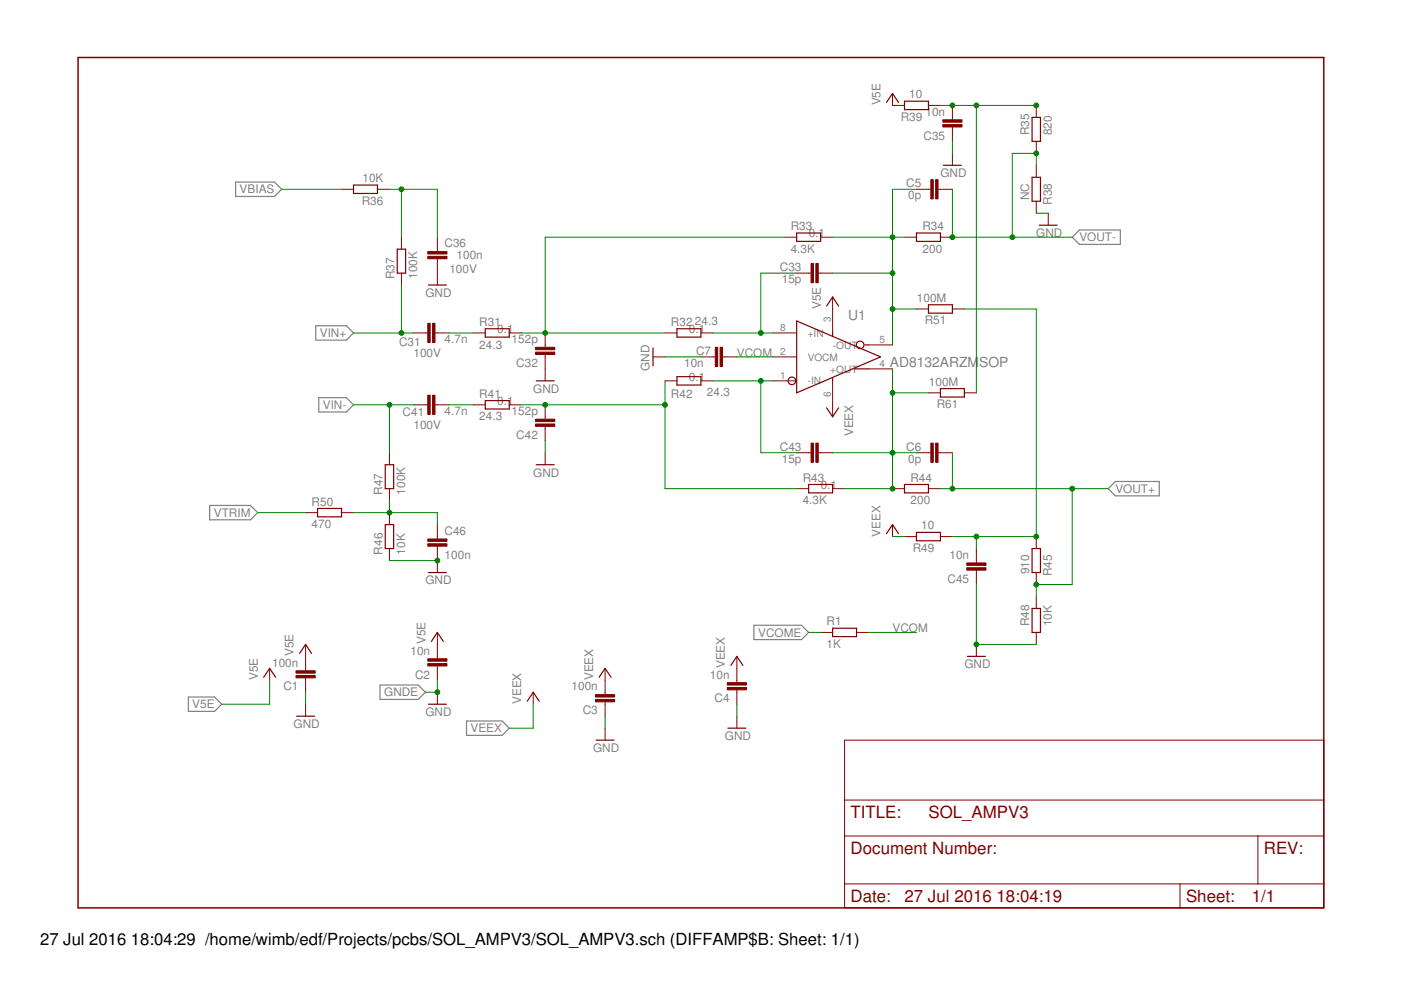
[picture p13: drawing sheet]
<svg xmlns="http://www.w3.org/2000/svg" width="297mm" height="210mm" viewBox="0 0 297 210" stroke-linecap="round" stroke-linejoin="round" font-family="sans-serif">
<defs><g id="words">
<g font-size="3.6" fill="#800000">
<text x="180.3" y="173.4">TITLE:</text>
<text x="196.9" y="173.4">SOL_AMPV3</text>
<text x="180.3" y="181.1">Document Number:</text>
<text x="268" y="181.1">REV:</text>
<text x="180.3" y="191.2">Date:</text>
<text x="191.8" y="191.2">27 Jul 2016</text>
<text x="211.3" y="191.2">18:04:19</text>
<text x="251.5" y="191.2">Sheet:</text>
<text x="265.4" y="191.2">1/1</text>
</g>
<g font-size="3.5">
<text x="8.5" y="200.4">27 Jul 2016</text>
<text x="27.8" y="200.4">18:04:29 /home/wimb/edf/Projects/pcbs/SOL_AMPV3/SOL_AMPV3.sch (DIFFAMP$B: Sheet: 1/1)</text>
</g>
<g font-size="2.9" fill="#808080">
<text x="179.8" y="67.9">U1</text>
<text x="188.7" y="77.9">AD8132ARZM</text>
<text x="207.6" y="77.9">SOP</text>
</g>
<g font-size="2.5" fill="#808080">
<text x="186.7" y="22.4" transform="rotate(-90 186.7 22.4)">V5E</text>
<text x="192.8" y="20.8">10</text>
<text x="191" y="25.6">R39</text>
<text x="195.8" y="29.6">C35</text>
<text x="196.2" y="24.5">10n</text>
<text x="218.2" y="28.7" transform="rotate(-90 218.2 28.7)">R35</text>
<text x="223" y="28.7" transform="rotate(-90 223 28.7)">820</text>
<text x="50.8" y="41">VBIAS</text>
<text x="76.8" y="38.6">10K</text>
<text x="192.1" y="39.7">C5</text>
<text x="199.4" y="37.6">GND</text>
<text x="76.7" y="43.4">R36</text>
<text x="192.5" y="42.3">0p</text>
<text x="218.2" y="42.5" transform="rotate(-90 218.2 42.5)">NC</text>
<text x="223" y="43.4" transform="rotate(-90 223 43.4)">R38</text>
<text x="94.3" y="52.4">C36</text>
<text x="167.7" y="53.6">4.3K</text>
<text x="167.7" y="48.8">R33</text>
<text x="171.5" y="50.3">0.1</text>
<text x="195.6" y="53.6">200</text>
<text x="195.6" y="48.8">R34</text>
<text x="219.7" y="50.3">GND</text>
<text x="228.9" y="51.2">VOUT-</text>
<text x="83.6" y="59.2" transform="rotate(-90 83.6 59.2)">R37</text>
<text x="88.4" y="59.2" transform="rotate(-90 88.4 59.2)">100K</text>
<text x="95.3" y="57.9">100V</text>
<text x="96.8" y="55">100n</text>
<text x="165.3" y="57.5">C33</text>
<text x="90.2" y="63">GND</text>
<text x="165.7" y="60.1">15p</text>
<text x="174" y="65.5" transform="rotate(-90 174 65.5)">V5E</text>
<text x="194.4" y="64">100M</text>
<text x="67.8" y="71.5">VIN+</text>
<text x="101.6" y="69.1">R31</text>
<text x="105.4" y="70.6">0.1</text>
<text x="142.3" y="69.1">R32</text>
<text x="146.1" y="70.6">0.1</text>
<text x="147.3" y="68.8">24.3</text>
<text x="196.1" y="68.8">R51</text>
<text x="84.6" y="73.3">C31</text>
<text x="87.7" y="75.7">100V</text>
<text x="94.3" y="72.8">4.7n</text>
<text x="101.6" y="73.9">24.3</text>
<text x="108.5" y="72.8">152p</text>
<text x="109.5" y="77.8">C32</text>
<text x="145" y="77.8">10n</text>
<text x="147.6" y="75.3">C7</text>
<text x="156.2" y="75.7">VCOM</text>
<text x="113" y="83.3">GND</text>
<text x="137.7" y="78.7" transform="rotate(-90 137.7 78.7)">GND</text>
<text x="146.1" y="80.8">0.1</text>
<text x="196.9" y="81.8">100M</text>
<text x="68.4" y="86.7">VIN-</text>
<text x="85.4" y="88.2">C41</text>
<text x="94.3" y="88">4.7n</text>
<text x="101.6" y="89.1">24.3</text>
<text x="101.6" y="84.3">R41</text>
<text x="105.4" y="85.8">0.1</text>
<text x="108.5" y="88">152p</text>
<text x="142.3" y="84.3">R42</text>
<text x="149.9" y="84.1">24.3</text>
<text x="198.6" y="86.6">R61</text>
<text x="87.7" y="90.9">100V</text>
<text x="109.5" y="93.1">C42</text>
<text x="165.3" y="95.6">C43</text>
<text x="180.9" y="92.5" transform="rotate(-90 180.9 92.5)">VEEX</text>
<text x="192.1" y="95.6">C6</text>
<text x="113" y="101.1">GND</text>
<text x="165.7" y="98.2">15p</text>
<text x="192.5" y="98.2">0p</text>
<text x="66.1" y="107.2">R50</text>
<text x="81.1" y="104.9" transform="rotate(-90 81.1 104.9)">R47</text>
<text x="85.9" y="104.9" transform="rotate(-90 85.9 104.9)">100K</text>
<text x="170.2" y="106.9">4.3K</text>
<text x="170.2" y="102.1">R43</text>
<text x="174" y="103.6">0.1</text>
<text x="193" y="106.9">200</text>
<text x="193" y="102.1">R44</text>
<text x="236.5" y="104.5">VOUT+</text>
<text x="45.3" y="109.6">VTRIM</text>
<text x="66.1" y="112">470</text>
<text x="94.3" y="113.4">C46</text>
<text x="186.7" y="113.8" transform="rotate(-90 186.7 113.8)">VEEX</text>
<text x="195.3" y="112.2">10</text>
<text x="81.1" y="117.6" transform="rotate(-90 81.1 117.6)">R46</text>
<text x="85.9" y="117.6" transform="rotate(-90 85.9 117.6)">10K</text>
<text x="94.3" y="118.5">100n</text>
<text x="193.5" y="117">R49</text>
<text x="201.3" y="118.5">10n</text>
<text x="90.2" y="123.9">GND</text>
<text x="200.9" y="123.5">C45</text>
<text x="218.2" y="121.8" transform="rotate(-90 218.2 121.8)">910</text>
<text x="223" y="122.2" transform="rotate(-90 223 122.2)">R45</text>
<text x="90.2" y="136.6" transform="rotate(-90 90.2 136.6)">V5E</text>
<text x="160.8" y="135">VCOME</text>
<text x="175.3" y="137.4">1K</text>
<text x="175.3" y="132.6">R1</text>
<text x="189.2" y="134.1">VCOM</text>
<text x="218.2" y="132.8" transform="rotate(-90 218.2 132.8)">R48</text>
<text x="223" y="132.8" transform="rotate(-90 223 132.8)">10K</text>
<text x="57.7" y="141.3">100n</text>
<text x="62.3" y="139.2" transform="rotate(-90 62.3 139.2)">V5E</text>
<text x="87" y="138.8">10n</text>
<text x="88" y="143.9">C2</text>
<text x="150.5" y="143.9">10n</text>
<text x="153.7" y="141.7" transform="rotate(-90 153.7 141.7)">VEEX</text>
<text x="204.5" y="141.7">GND</text>
<text x="54.6" y="144.2" transform="rotate(-90 54.6 144.2)">V5E</text>
<text x="60.1" y="146.4">C1</text>
<text x="81.5" y="147.7">GNDE</text>
<text x="110.5" y="149.3" transform="rotate(-90 110.5 149.3)">VEEX</text>
<text x="121.2" y="146.4">100n</text>
<text x="125.7" y="144.2" transform="rotate(-90 125.7 144.2)">VEEX</text>
<text x="151.5" y="148.9">C4</text>
<text x="40.8" y="150.2">V5E</text>
<text x="62.3" y="154.4">GND</text>
<text x="90.2" y="151.9">GND</text>
<text x="99.8" y="155.3">VEEX</text>
<text x="123.6" y="151.5">C3</text>
<text x="125.7" y="159.5">GND</text>
<text x="153.7" y="156.9">GND</text>
</g>
<g font-size="2.1" fill="#808080">
<text x="165.4" y="70.2">8</text>
<text x="171.3" y="71.4">+IN</text>
<text x="176.2" y="68.3" transform="rotate(-90 176.2 68.3)">3</text>
<text x="165.4" y="75.3">2</text>
<text x="171.3" y="76.4">VOCM</text>
<text x="176.6" y="73.9">-OUT</text>
<text x="186.5" y="77.9">4</text>
<text x="186.5" y="72.8">5</text>
<text x="165.4" y="80.4">1</text>
<text x="171.3" y="81.5">-IN</text>
<text x="176" y="79">+OUT</text>
<text x="176.2" y="84.3" transform="rotate(-90 176.2 84.3)">6</text>
</g>
</g></defs>
<path d="M50 38.6h8.2l1.5 1.5-1.5 1.6h-8.2zM227.3 50.3l1.6-1.5h8.6v3h-8.6zM67 69.1h6.4l1.6 1.5-1.6 1.5h-6.4zM67.6 84.3h5.8l1.6 1.5-1.6 1.6h-5.8zM44.4 107.2h8.7l1.5 1.5-1.5 1.5h-8.7zM234.9 103.6l1.6-1.5h9.3v3h-9.3zM159.9 132.6h10l1.5 1.5-1.5 1.5h-10zM39.9 147.8h5.6l1.5 1.5-1.5 1.5h-5.6zM80.6 145.2h8.1l1.5 1.6-1.5 1.5h-8.1zM98.9 152.9h7.5l1.6 1.5-1.6 1.5h-7.5z" fill="none" stroke="#808080" stroke-width=".25"/>
<path d="M16.6 12.2h264.1v180.3h-264.1z" fill="none" stroke="#800000" stroke-width=".32"/>
<g fill="none" stroke="#800000" stroke-width=".21">
<path d="M189.2 19.8v2.6h2.6M196.8 22.4h2.6M201.9 22.4v3M201.9 26.9v3.1M201.9 32.5v2.6M219.7 22.4v2.5M219.7 30v2.5M219.7 35.1v2.5M72.4 40.1h2.6M80 40.1h2.6M85.1 50.3v2.5M85.1 57.9v2.5"/>
<path d="M92.7 50.3v3M92.7 54.9v5.5M166.4 50.3h2.5M168.9 57.9h3.1M173.5 57.9h3M174 50.3h2.5M191.8 50.3h2.5M194.3 40.1h3.1M198.9 40.1h3M199.4 50.3h2.5M219.7 42.7v2.5M222.2 45.2v2.6"/>
<path d="M87.7 70.6h3M92.2 70.6h3.1M100.4 70.6h2.5M108 70.6h2.5M115.6 70.6v3M115.6 75.2v5.6M138.5 75.7h2.5M141 70.6h2.5M148.6 70.6h2.6M148.6 75.7h3.1M153.2 75.7h3M163.9 70.6h5"/>
<path d="M163.9 75.7h5M176.5 63v7.6M184.1 78.2h5.1M184.1 73.1h5.1M194.3 65.5h2.5M201.9 65.5h2.6M82.6 96v2.5M87.7 85.8h3M92.2 85.8h3.1M100.4 85.8h2.5M108 85.8h2.5M115.6 85.8v3.1"/>
<path d="M115.6 90.4v3.1M115.6 96v2.5M141 80.8h2.5M148.6 80.8h2.6M163.9 80.8h5M168.9 96h3.1M173.5 96h3M176.5 80.8v7.6M194.3 96h3.1M196.8 83.3h2.6M198.9 96h3M204.5 83.3h2.5"/>
<path d="M64.8 108.7h2.5M72.4 108.7h2.6M82.6 103.6v2.6M82.6 108.7v2.5M82.6 116.3v2.6M92.7 111.2v3.1M92.7 115.8v5.6M168.9 103.6h2.5M176.5 103.6h2.6M189.2 103.6h2.6M189.2 111.2v2.6M191.8 113.8h2.5"/>
<path d="M196.8 103.6h2.6M199.4 113.8h2.5M207 116.3v3.1M219.7 113.8v2.5M64.8 136.6v5.6M92.7 134.1v5.6M156.2 139.2v5.5M174 134.1h2.5M181.6 134.1h2.5M207 120.9v3M207 136.6v2.6M219.7 121.4v2.5"/>
<path d="M219.7 126.5v2.5M219.7 134.1v2.5M57.2 141.7v2.5M64.8 143.7v3.1M64.8 149.3v2.5M92.7 141.2v3M92.7 146.8v2.5M113.1 146.8v2.5M128.3 141.7v5.6M128.3 148.8v3M128.3 154.4v2.5M156.2 146.3v3"/>
<path d="M156.2 151.8v2.6M179.1 156.9h101.6v35.6h-101.6zM179.1 177.2h101.6M179.1 169.6h101.6M266.7 177.2v10.2M179.1 187.4h101.6M250.2 187.4v5.1"/>
</g>
<g fill="none" stroke="#800000" stroke-width=".25">
<path d="M75 39.2h5v1.8h-5zM188 21.7l1.2-1.9 1.3 1.9M191.8 21.5h5v1.7h-5zM200 35.1h3.8M218.8 24.9h1.8v5.1h-1.8zM218.8 37.6h1.8v5.1h-1.8zM84.2 52.8h1.8v5.1h-1.8zM168.9 49.4h5.1v1.8h-5.1zM194.3 49.4h5.1v1.8h-5.1zM220.3 47.8h3.9M90.8 60.4h3.8M102.9 69.7h5.1v1.8h-5.1z"/>
<path d="M138.5 73.8v3.8M143.5 79.9h5.1v1.7h-5.1zM143.5 69.7h5.1v1.8h-5.1zM168.9 68.1l17.8 7.6-17.8 7.6zM175.3 64.9l1.2-1.9 1.3 1.9M176.5 70.6v.8M181.1 78.2h3M183.4 73.1h.7M196.8 64.6h5.1v1.8h-5.1zM81.7 98.5h1.8v5.1h-1.8zM102.9 84.9h5.1v1.8h-5.1zM113.7 98.5h3.8"/>
<path d="M113.7 80.8h3.8M175.3 86.5l1.2 1.9 1.3-1.9M176.5 80.2v.6M199.4 82.4h5.1v1.8h-5.1zM67.3 107.8h5.1v1.8h-5.1zM81.7 111.2h1.8v5.1h-1.8zM171.4 102.7h5.1v1.8h-5.1zM188 113.1l1.2-1.9 1.3 1.9M191.8 102.7h5v1.8h-5zM194.3 112.9h5.1v1.8h-5.1zM218.8 116.3h1.8v5.1h-1.8zM63.5 138.5l1.3-1.9 1.3 1.9"/>
<path d="M90.8 121.4h3.8M91.5 136l1.2-1.9 1.3 1.9M176.5 133.2h5.1v1.8h-5.1zM205.1 139.2h3.8M218.8 129h1.8v5.1h-1.8zM55.9 143.6l1.3-1.9 1.2 1.9M62.9 151.8h3.8M90.8 149.3h3.8M111.8 148.7l1.3-1.9 1.2 1.9M126.4 156.9h3.8M127 143.6l1.3-1.9 1.3 1.9M154.3 154.4h3.8"/>
<path d="M155 141.1l1.2-1.9 1.3 1.9"/>
<circle cx="182.4" cy="73.1" r=".8"/>
<circle cx="167.9" cy="80.8" r=".8"/>
</g>
<g fill="#800000" stroke="#800000" stroke-width=".21">
<path d="M173 55.9h.5v4h-.5z"/>
<path d="M172 55.9h.5v4h-.5z"/>
<path d="M113.6 73.6h4v.5h-4z"/>
<path d="M113.6 74.7h4v.5h-4z"/>
<path d="M113.6 88.9h4v.5h-4z"/>
<path d="M113.6 89.9h4v.5h-4z"/>
<path d="M90.7 83.8h.5v4.1h-.5z"/>
<path d="M91.7 83.8h.5v4.1h-.5z"/>
<path d="M173 94h.5v4h-.5z"/>
<path d="M172 94h.5v4h-.5z"/>
<path d="M151.7 73.6h.5v4.1h-.5z"/>
<path d="M152.7 73.6h.5v4.1h-.5z"/>
<path d="M62.8 142.2h4v.5h-4z"/>
<path d="M62.8 143.2h4v.5h-4z"/>
<path d="M90.7 139.7h4.1v.5h-4.1z"/>
<path d="M90.7 140.7h4.1v.5h-4.1z"/>
<path d="M90.7 115.3h4.1v.5h-4.1z"/>
<path d="M90.7 114.3h4.1v.5h-4.1z"/>
<path d="M90.7 54.4h4.1v.5h-4.1z"/>
<path d="M90.7 53.3h4.1v.5h-4.1z"/>
<path d="M126.3 147.3h4v.5h-4z"/>
<path d="M126.3 148.3h4v.5h-4z"/>
<path d="M154.2 144.7h4.1v.5h-4.1z"/>
<path d="M154.2 145.8h4.1v.5h-4.1z"/>
<path d="M205 119.4h4v.5h-4z"/>
<path d="M205 120.4h4v.5h-4z"/>
<path d="M199.9 25.4h4.1v.5h-4.1z"/>
<path d="M199.9 26.4h4.1v.5h-4.1z"/>
<path d="M198.4 38.1h.5v4.1h-.5z"/>
<path d="M197.4 38.1h.5v4.1h-.5z"/>
<path d="M198.4 94h.5v4h-.5z"/>
<path d="M197.4 94h.5v4h-.5z"/>
<path d="M90.7 68.6h.5v4h-.5z"/>
<path d="M91.7 68.6h.5v4h-.5z"/>
</g>
<g fill="none" stroke="#008000" stroke-width=".21">
<path d="M199.4 22.4h20.3M201.9 30v2.5M207 22.4v60.9M219.7 35.1v-2.6h-5.1v17.8M59.7 40.1h12.7M82.6 40.1h10.1v10.2M85.1 40.1v10.2M166.4 50.3h-50.8v20.3M168.9 57.9h-7.6v12.7M176.5 57.9h12.7M176.5 50.3h15.3M194.3 40.1h-5.1v33"/>
<path d="M201.9 40.1v10.2h25.4M219.7 45.2h2.5M75 70.6h12.7M85.1 60.4v10.2M95.3 70.6h5.1M110.5 70.6h30.5M141 75.7h7.6M151.2 70.6h12.7M156.2 75.7h7.7M189.2 78.2v25.4h-10.1M189.2 65.5h5.1M204.5 65.5h15.2v48.3h-17.8"/>
<path d="M75 85.8h12.7M82.6 85.8v10.2M95.3 85.8h5.1M110.5 85.8h30.5M115.6 93.5v2.5M141 80.8v22.8h27.9M151.2 80.8h12.7M161.3 80.8v15.2h7.6M176.5 96h17.8M189.2 83.3h7.6M201.9 96v7.6M54.6 108.7h10.2"/>
<path d="M75 108.7h17.7v2.5M82.6 106.2v2.5M82.6 118.9h10.1M189.2 113.8h2.6M199.4 103.6h35.5M207 113.8v2.5M227.3 103.6v20.3h-7.6v2.6M171.4 134.1h2.6M184.1 134.1h10.2M207 123.9v12.7h12.7M57.2 144.2v5.1h-10.2M64.8 146.8v2.5"/>
<path d="M92.7 144.2v2.6h-2.5M113.1 149.3v5.1h-5.1M128.3 151.8v2.6M156.2 149.3v2.5"/>
</g>
<g fill="#008000" stroke="#008000" stroke-width=".21">
<circle cx="189.2" cy="50.3" r=".51"/>
<circle cx="189.2" cy="57.9" r=".51"/>
<circle cx="189.2" cy="65.5" r=".51"/>
<circle cx="189.2" cy="96" r=".51"/>
<circle cx="189.2" cy="103.6" r=".51"/>
<circle cx="189.2" cy="83.3" r=".51"/>
<circle cx="161.3" cy="80.8" r=".51"/>
<circle cx="161.3" cy="70.6" r=".51"/>
<circle cx="115.6" cy="70.6" r=".51"/>
<circle cx="85.1" cy="70.6" r=".51"/>
<circle cx="82.6" cy="85.8" r=".51"/>
<circle cx="92.7" cy="146.8" r=".51"/>
<circle cx="92.7" cy="118.9" r=".51"/>
<circle cx="207" cy="136.6" r=".51"/>
<circle cx="115.6" cy="85.8" r=".51"/>
<circle cx="141" cy="85.8" r=".51"/>
<circle cx="85.1" cy="40.1" r=".51"/>
<circle cx="82.6" cy="108.7" r=".51"/>
<circle cx="214.6" cy="50.3" r=".51"/>
<circle cx="219.7" cy="32.5" r=".51"/>
<circle cx="201.9" cy="50.3" r=".51"/>
<circle cx="201.9" cy="103.6" r=".51"/>
<circle cx="219.7" cy="123.9" r=".51"/>
<circle cx="227.3" cy="103.6" r=".51"/>
<circle cx="219.7" cy="22.4" r=".51"/>
<circle cx="201.9" cy="22.4" r=".51"/>
<circle cx="207" cy="22.4" r=".51"/>
<circle cx="207" cy="113.8" r=".51"/>
<circle cx="219.7" cy="113.8" r=".51"/>
</g>
<use href="#words"/>
</svg>
